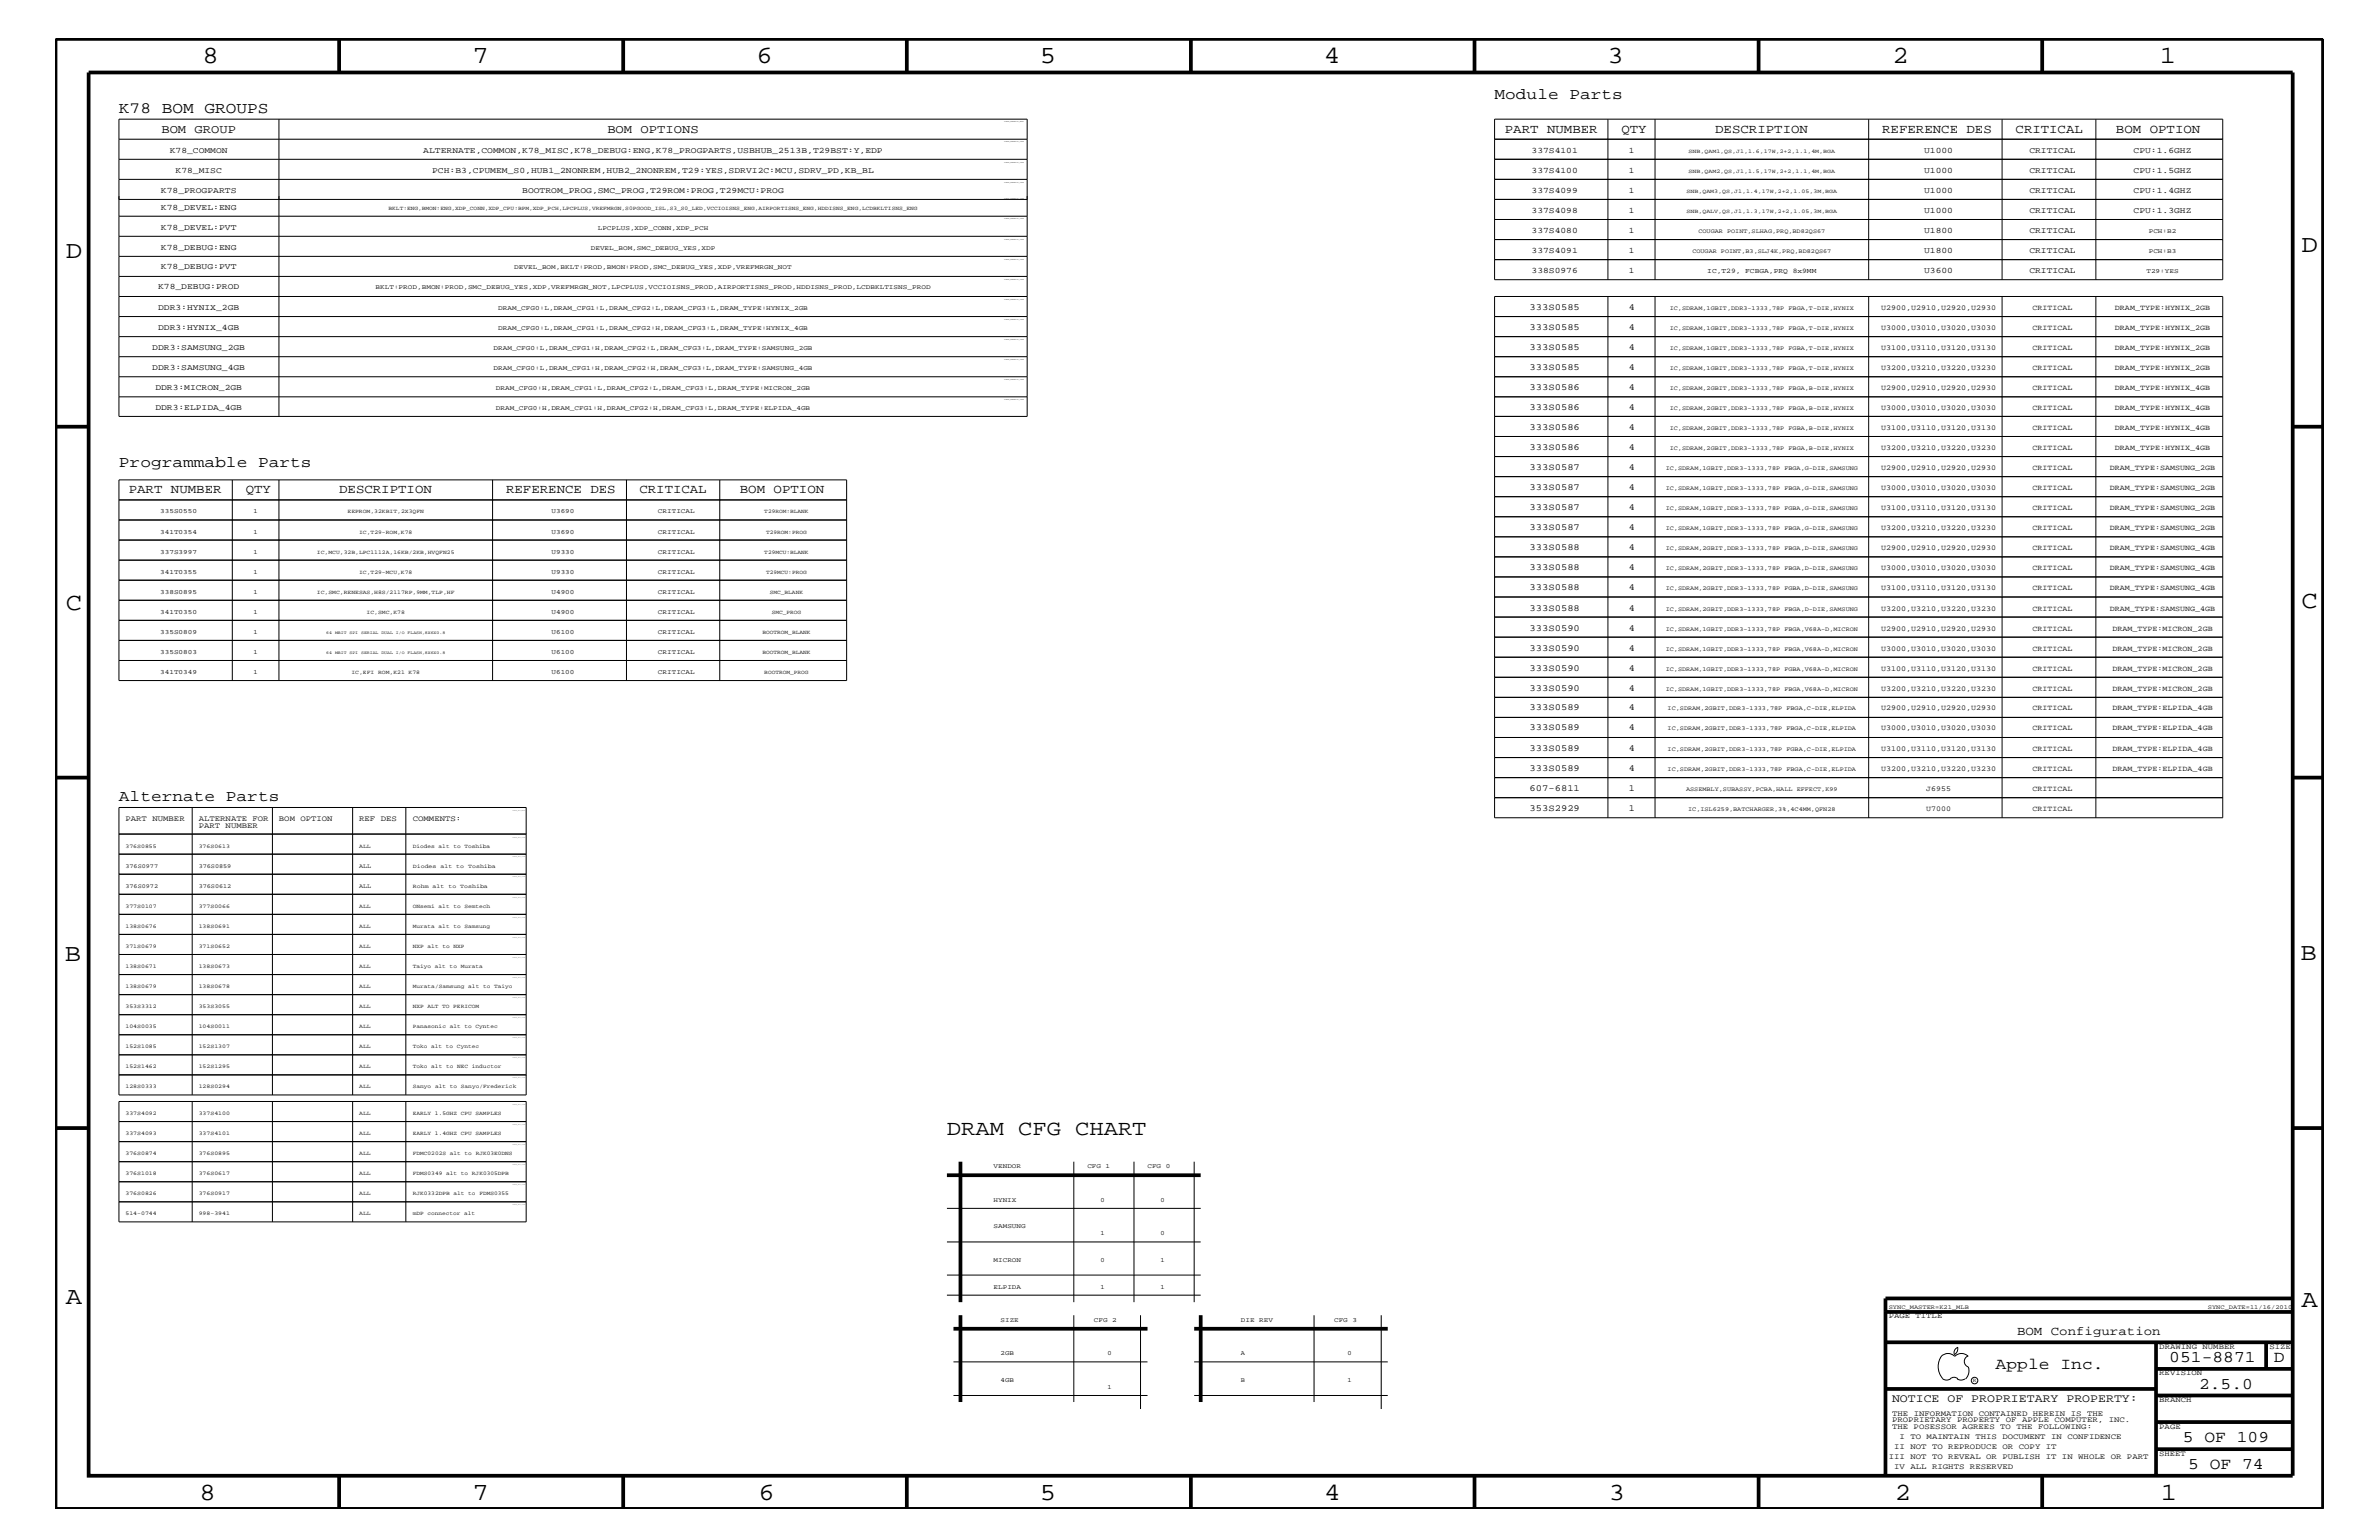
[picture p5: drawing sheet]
<svg xmlns="http://www.w3.org/2000/svg" width="432mm" height="279mm" viewBox="0 0 432 279" stroke-linecap="round" stroke-linejoin="round" font-family="sans-serif">
<defs><g id="words">
<g font-size="4.5">
<text x="36.7" y="11.5">8</text>
<text x="85.8" y="11.5">7</text>
<text x="137.3" y="11.5">6</text>
<text x="188.7" y="11.5">5</text>
<text x="240.3" y="11.5">4</text>
<text x="291.8" y="11.5">3</text>
<text x="343.5" y="11.5">2</text>
<text x="392" y="11.5">1</text>
<text x="11.9" y="46.8">D</text>
<text x="417.7" y="45.7">D</text>
<text x="11.9" y="110.6">C</text>
<text x="417.7" y="110.3">C</text>
<text x="11.8" y="174.3">B</text>
<text x="417.6" y="174.2">B</text>
<text x="11.9" y="236.7">A</text>
<text x="417.7" y="237.1">A</text>
<text x="36.2" y="272.1">8</text>
<text x="85.8" y="272.1">7</text>
<text x="137.7" y="272.1">6</text>
<text x="188.7" y="272.1">5</text>
<text x="240.4" y="272.1">4</text>
<text x="292" y="272.1">3</text>
<text x="343.9" y="272.1">2</text>
<text x="392.2" y="272.1">1</text>
</g>
<text font-size="3.9" x="171.9" y="205.9">DRAM CFG CHART</text>
<g font-size="3">
<text x="362.2" y="248.4">Apple Inc.</text>
<text x="393.7" y="247.1">051-8871</text>
<text x="399.2" y="252">2.5.0</text>
<text x="412.7" y="247.1">D</text>
<text x="396.2" y="261.6">5 OF 109</text>
<text x="397.2" y="266.6">5 OF 74</text>
</g>
<g font-size="2.9">
<text x="271.3" y="18">Module Parts</text>
<text x="21.6" y="20.4">K78 BOM GROUPS</text>
<text x="21.6" y="84.7">Programmable Parts</text>
<text x="21.6" y="145.3">Alternate Parts</text>
</g>
<g font-size="2.3">
<text x="273.1" y="24.1">PART NUMBER</text>
<text x="294.3" y="24.1">QTY</text>
<text x="311.3" y="24.1">DESCRIPTION</text>
<text x="341.6" y="24.1">REFERENCE DES</text>
<text x="365.8" y="24.1">CRITICAL</text>
<text x="384" y="24.1">BOM OPTION</text>
<text x="23.4" y="89.5">PART NUMBER</text>
<text x="44.6" y="89.5">QTY</text>
<text x="61.6" y="89.5">DESCRIPTION</text>
<text x="91.9" y="89.5">REFERENCE DES</text>
<text x="116.1" y="89.5">CRITICAL</text>
<text x="134.3" y="89.5">BOM OPTION</text>
<text x="366.1" y="242.3">BOM Configuration</text>
</g>
<g font-size="2.2">
<text x="29.3" y="24.1">BOM GROUP</text>
<text x="110.2" y="24.1">BOM OPTIONS</text>
</g>
<text font-size="2.1" x="343.4" y="254.4">NOTICE OF PROPRIETARY PROPERTY:</text>
<g font-size="1.7">
<text x="277.6" y="56.2">333S0585</text>
<text x="277.6" y="59.8">333S0585</text>
<text x="295.6" y="56.2">4</text>
<text x="295.6" y="59.8">4</text>
<text x="277.6" y="63.4">333S0585</text>
<text x="295.6" y="63.4">4</text>
<text x="277.6" y="70.7">333S0586</text>
<text x="277.6" y="67.1">333S0585</text>
<text x="295.6" y="70.7">4</text>
<text x="295.6" y="67.1">4</text>
<text x="277.6" y="74.4">333S0586</text>
<text x="295.6" y="74.4">4</text>
<text x="277.6" y="81.6">333S0586</text>
<text x="277.6" y="78">333S0586</text>
<text x="295.6" y="81.6">4</text>
<text x="295.6" y="78">4</text>
<text x="277.6" y="88.9">333S0587</text>
<text x="277.6" y="85.3">333S0587</text>
<text x="295.6" y="88.9">4</text>
<text x="295.6" y="85.3">4</text>
<text x="277.6" y="92.6">333S0587</text>
<text x="295.6" y="92.6">4</text>
<text x="277.6" y="99.9">333S0588</text>
<text x="277.6" y="96.2">333S0587</text>
<text x="295.6" y="99.9">4</text>
<text x="295.6" y="96.2">4</text>
<text x="277.6" y="107.1">333S0588</text>
<text x="277.6" y="103.5">333S0588</text>
<text x="295.6" y="107.1">4</text>
<text x="295.6" y="103.5">4</text>
<text x="277.6" y="110.8">333S0588</text>
<text x="295.6" y="110.8">4</text>
<text x="277.6" y="114.4">333S0590</text>
<text x="277.6" y="118.1">333S0590</text>
<text x="295.6" y="114.4">4</text>
<text x="295.6" y="118.1">4</text>
<text x="277.6" y="125.3">333S0590</text>
<text x="277.6" y="121.7">333S0590</text>
<text x="295.6" y="125.3">4</text>
<text x="295.6" y="121.7">4</text>
<text x="277.6" y="128.9">333S0589</text>
<text x="295.6" y="128.9">4</text>
<text x="277.6" y="136.2">333S0589</text>
<text x="277.6" y="132.5">333S0589</text>
<text x="295.6" y="136.2">4</text>
<text x="295.6" y="132.5">4</text>
<text x="277.6" y="139.8">333S0589</text>
<text x="277.6" y="143.5">607-6811</text>
<text x="295.6" y="139.8">4</text>
<text x="295.6" y="143.5">1</text>
<text x="277.6" y="147.1">353S2929</text>
<text x="295.6" y="147.1">1</text>
</g>
<g font-size="1.5">
<text x="30.8" y="27.7">K78_COMMON</text>
<text x="76.8" y="27.7">ALTERNATE,COMMON,K78_MISC,K78_DEBUG:ENG,K78_PROGPARTS,USBHUB_2513B,T29BST:Y,EDP</text>
<text x="278" y="27.7">337S4101</text>
<text x="295.7" y="27.7">1</text>
<text x="349.2" y="27.7">U1000</text>
<text x="368.3" y="27.7">CRITICAL</text>
<text x="387.3" y="27.7">CPU:1.6GHZ</text>
<text x="29.2" y="35">K78_PROGPARTS</text>
<text x="31.9" y="31.4">K78_MISC</text>
<text x="78.4" y="31.4">PCH:B3,CPUMEM_S0,HUB1_2NONREM,HUB2_2NONREM,T29:YES,SDRVI2C:MCU,SDRV_PD,KB_BL</text>
<text x="94.8" y="35">BOOTROM_PROG,SMC_PROG,T29ROM:PROG,T29MCU:PROG</text>
<text x="278" y="35">337S4099</text>
<text x="278" y="31.4">337S4100</text>
<text x="295.7" y="35">1</text>
<text x="295.7" y="31.4">1</text>
<text x="349.2" y="35">U1000</text>
<text x="349.2" y="31.4">U1000</text>
<text x="368.3" y="35">CRITICAL</text>
<text x="368.3" y="31.4">CRITICAL</text>
<text x="387.3" y="35">CPU:1.4GHZ</text>
<text x="387.3" y="31.4">CPU:1.5GHZ</text>
<text x="29.2" y="38">K78_DEVEL:ENG</text>
<text x="29.2" y="41.7">K78_DEVEL:PVT</text>
<text x="278" y="38.6">337S4098</text>
<text x="295.7" y="38.6">1</text>
<text x="349.2" y="38.6">U1000</text>
<text x="368.3" y="38.6">CRITICAL</text>
<text x="387.3" y="38.6">CPU:1.3GHZ</text>
<text x="29.2" y="45.3">K78_DEBUG:ENG</text>
<text x="278" y="45.9">337S4091</text>
<text x="278" y="42.3">337S4080</text>
<text x="295.7" y="45.9">1</text>
<text x="295.7" y="42.3">1</text>
<text x="349.2" y="45.9">U1800</text>
<text x="349.2" y="42.3">U1800</text>
<text x="368.3" y="45.9">CRITICAL</text>
<text x="368.3" y="42.3">CRITICAL</text>
<text x="28.7" y="52.5">K78_DEBUG:PROD</text>
<text x="29.2" y="48.9">K78_DEBUG:PVT</text>
<text x="278" y="49.6">338S0976</text>
<text x="295.7" y="49.6">1</text>
<text x="349.2" y="49.6">U3600</text>
<text x="368.3" y="49.6">CRITICAL</text>
<text x="28.7" y="56.2">DDR3:HYNIX_2GB</text>
<text x="28.7" y="59.8">DDR3:HYNIX_4GB</text>
<text x="27.6" y="63.4">DDR3:SAMSUNG_2GB</text>
<text x="27.6" y="67.1">DDR3:SAMSUNG_4GB</text>
<text x="28.2" y="70.7">DDR3:MICRON_2GB</text>
<text x="28.2" y="74.4">DDR3:ELPIDA_4GB</text>
</g>
<g font-size="1.4">
<text x="341.4" y="56.2">U2900,U2910,U2920,U2930</text>
<text x="341.4" y="59.8">U3000,U3010,U3020,U3030</text>
<text x="368.9" y="56.2">CRITICAL</text>
<text x="368.9" y="59.8">CRITICAL</text>
<text x="383.9" y="56.2">DRAM_TYPE:HYNIX_2GB</text>
<text x="383.9" y="59.8">DRAM_TYPE:HYNIX_2GB</text>
<text x="341.4" y="63.4">U3100,U3110,U3120,U3130</text>
<text x="368.9" y="63.4">CRITICAL</text>
<text x="383.9" y="63.4">DRAM_TYPE:HYNIX_2GB</text>
<text x="341.4" y="70.7">U2900,U2910,U2920,U2930</text>
<text x="341.4" y="67.1">U3200,U3210,U3220,U3230</text>
<text x="368.9" y="70.7">CRITICAL</text>
<text x="368.9" y="67.1">CRITICAL</text>
<text x="383.9" y="70.7">DRAM_TYPE:HYNIX_4GB</text>
<text x="383.9" y="67.1">DRAM_TYPE:HYNIX_2GB</text>
<text x="341.4" y="74.4">U3000,U3010,U3020,U3030</text>
<text x="368.9" y="74.4">CRITICAL</text>
<text x="383.9" y="74.4">DRAM_TYPE:HYNIX_4GB</text>
<text x="341.4" y="81.6">U3200,U3210,U3220,U3230</text>
<text x="341.4" y="78">U3100,U3110,U3120,U3130</text>
<text x="368.9" y="81.6">CRITICAL</text>
<text x="368.9" y="78">CRITICAL</text>
<text x="383.9" y="81.6">DRAM_TYPE:HYNIX_4GB</text>
<text x="383.9" y="78">DRAM_TYPE:HYNIX_4GB</text>
<text x="341.4" y="88.9">U3000,U3010,U3020,U3030</text>
<text x="341.4" y="85.3">U2900,U2910,U2920,U2930</text>
<text x="368.9" y="88.9">CRITICAL</text>
<text x="368.9" y="85.3">CRITICAL</text>
<text x="382.9" y="88.9">DRAM_TYPE:SAMSUNG_2GB</text>
<text x="382.9" y="85.3">DRAM_TYPE:SAMSUNG_2GB</text>
<text x="341.4" y="92.6">U3100,U3110,U3120,U3130</text>
<text x="368.9" y="92.6">CRITICAL</text>
<text x="382.9" y="92.6">DRAM_TYPE:SAMSUNG_2GB</text>
<text x="341.4" y="99.9">U2900,U2910,U2920,U2930</text>
<text x="341.4" y="96.2">U3200,U3210,U3220,U3230</text>
<text x="368.9" y="99.9">CRITICAL</text>
<text x="368.9" y="96.2">CRITICAL</text>
<text x="382.9" y="99.9">DRAM_TYPE:SAMSUNG_4GB</text>
<text x="382.9" y="96.2">DRAM_TYPE:SAMSUNG_2GB</text>
<text x="341.4" y="107.1">U3100,U3110,U3120,U3130</text>
<text x="341.4" y="103.5">U3000,U3010,U3020,U3030</text>
<text x="368.9" y="107.1">CRITICAL</text>
<text x="368.9" y="103.5">CRITICAL</text>
<text x="382.9" y="107.1">DRAM_TYPE:SAMSUNG_4GB</text>
<text x="382.9" y="103.5">DRAM_TYPE:SAMSUNG_4GB</text>
<text x="341.4" y="110.8">U3200,U3210,U3220,U3230</text>
<text x="368.9" y="110.8">CRITICAL</text>
<text x="382.9" y="110.8">DRAM_TYPE:SAMSUNG_4GB</text>
<text x="341.4" y="114.4">U2900,U2910,U2920,U2930</text>
<text x="341.4" y="118.1">U3000,U3010,U3020,U3030</text>
<text x="368.9" y="114.4">CRITICAL</text>
<text x="368.9" y="118.1">CRITICAL</text>
<text x="383.4" y="114.4">DRAM_TYPE:MICRON_2GB</text>
<text x="383.4" y="118.1">DRAM_TYPE:MICRON_2GB</text>
<text x="341.4" y="125.3">U3200,U3210,U3220,U3230</text>
<text x="341.4" y="121.7">U3100,U3110,U3120,U3130</text>
<text x="368.9" y="125.3">CRITICAL</text>
<text x="368.9" y="121.7">CRITICAL</text>
<text x="383.4" y="125.3">DRAM_TYPE:MICRON_2GB</text>
<text x="383.4" y="121.7">DRAM_TYPE:MICRON_2GB</text>
<text x="341.4" y="128.9">U2900,U2910,U2920,U2930</text>
<text x="368.9" y="128.9">CRITICAL</text>
<text x="383.4" y="128.9">DRAM_TYPE:ELPIDA_4GB</text>
<text x="341.4" y="136.2">U3100,U3110,U3120,U3130</text>
<text x="341.4" y="132.5">U3000,U3010,U3020,U3030</text>
<text x="368.9" y="136.2">CRITICAL</text>
<text x="368.9" y="132.5">CRITICAL</text>
<text x="383.4" y="136.2">DRAM_TYPE:ELPIDA_4GB</text>
<text x="383.4" y="132.5">DRAM_TYPE:ELPIDA_4GB</text>
<text x="341.4" y="139.8">U3200,U3210,U3220,U3230</text>
<text x="349.6" y="143.5">J6955</text>
<text x="368.9" y="139.8">CRITICAL</text>
<text x="368.9" y="143.5">CRITICAL</text>
<text x="383.4" y="139.8">DRAM_TYPE:ELPIDA_4GB</text>
<text x="22.8" y="149">PART NUMBER</text>
<text x="36.1" y="149">ALTERNATE FOR</text>
<text x="50.6" y="149">BOM OPTION</text>
<text x="65.2" y="149">REF DES</text>
<text x="74.9" y="149">COMMENTS:</text>
<text x="349.6" y="147.1">U7000</text>
<text x="368.9" y="147.1">CRITICAL</text>
<text x="36.1" y="150.1">PART NUMBER</text>
<text x="342.8" y="239.2">PAGE TITLE</text>
<text x="391.9" y="244.7">DRAWING NUMBER</text>
<text x="411.9" y="244.7">SIZE</text>
<text x="391.9" y="249.5">REVISION</text>
<text x="343.4" y="256.8">THE INFORMATION CONTAINED HEREIN IS THE</text>
<text x="391.9" y="254.4">BRANCH</text>
<text x="343.4" y="259.3">THE POSESSOR AGREES TO THE FOLLOWING:</text>
<text x="343.4" y="258">PROPRIETARY PROPERTY OF APPLE COMPUTER, INC.</text>
<text x="343.8" y="262.9">II NOT TO REPRODUCE OR COPY IT</text>
<text x="344.8" y="261.1">I TO MAINTAIN THIS DOCUMENT IN CONFIDENCE</text>
<text x="391.9" y="259.3">PAGE</text>
<text x="342.8" y="264.7">III NOT TO REVEAL OR PUBLISH IT IN WHOLE OR PART</text>
<text x="343.8" y="266.6">IV ALL RIGHTS RESERVED</text>
<text x="391.9" y="264.1">SHEET</text>
</g>
<text font-size="1.3" x="309.9" y="49.6">IC,T29, FCBGA,PRQ 8x9MM</text>
<g font-size="1.2">
<text x="108.5" y="41.7">LPCPLUS,XDP_CONN,XDP_PCH</text>
<text x="107.2" y="45.3">DEVEL_BOM,SMC_DEBUG_YES,XDP</text>
<text x="390" y="45.9">PCH:B3</text>
<text x="390" y="42.3">PCH:B2</text>
<text x="68.2" y="52.5">BKLT:PROD,BMON:PROD,SMC_DEBUG_YES,XDP,VREFMRGN_NOT,LPCPLUS,VCCIOISNS_PROD,AIRPORTISNS_PROD,HDDISNS_PROD,LCDBKLTISNS_PROD</text>
<text x="93.3" y="48.9">DEVEL_BOM,BKLT:PROD,BMON:PROD,SMC_DEBUG_YES,XDP,VREFMRGN_NOT</text>
<text x="389.6" y="49.6">T29:YES</text>
<text x="90.4" y="56.2">DRAM_CFG0:L,DRAM_CFG1:L,DRAM_CFG2:L,DRAM_CFG3:L,DRAM_TYPE:HYNIX_2GB</text>
<text x="90.4" y="59.8">DRAM_CFG0:L,DRAM_CFG1:L,DRAM_CFG2:H,DRAM_CFG3:L,DRAM_TYPE:HYNIX_4GB</text>
<text x="89.6" y="63.4">DRAM_CFG0:L,DRAM_CFG1:H,DRAM_CFG2:L,DRAM_CFG3:L,DRAM_TYPE:SAMSUNG_2GB</text>
<text x="89.6" y="67.1">DRAM_CFG0:L,DRAM_CFG1:H,DRAM_CFG2:H,DRAM_CFG3:L,DRAM_TYPE:SAMSUNG_4GB</text>
<text x="90" y="70.7">DRAM_CFG0:H,DRAM_CFG1:L,DRAM_CFG2:L,DRAM_CFG3:L,DRAM_TYPE:MICRON_2GB</text>
<text x="90" y="74.4">DRAM_CFG0:H,DRAM_CFG1:H,DRAM_CFG2:H,DRAM_CFG3:L,DRAM_TYPE:ELPIDA_4GB</text>
<text x="29.1" y="93.2">335S0550</text>
<text x="46" y="93.2">1</text>
<text x="100.1" y="93.2">U3690</text>
<text x="119.4" y="93.2">CRITICAL</text>
<text x="29.1" y="96.8">341T0354</text>
<text x="29.1" y="100.4">337S3997</text>
<text x="46" y="96.8">1</text>
<text x="46" y="100.4">1</text>
<text x="100.1" y="96.8">U3690</text>
<text x="100.1" y="100.4">U9330</text>
<text x="119.4" y="96.8">CRITICAL</text>
<text x="119.4" y="100.4">CRITICAL</text>
<text x="29.1" y="104.1">341T0355</text>
<text x="29.1" y="107.7">338S0895</text>
<text x="46" y="104.1">1</text>
<text x="46" y="107.7">1</text>
<text x="100.1" y="104.1">U9330</text>
<text x="100.1" y="107.7">U4900</text>
<text x="119.4" y="104.1">CRITICAL</text>
<text x="119.4" y="107.7">CRITICAL</text>
<text x="29.1" y="111.4">341T0350</text>
<text x="46" y="111.4">1</text>
<text x="100.1" y="111.4">U4900</text>
<text x="119.4" y="111.4">CRITICAL</text>
<text x="29.1" y="115">335S0809</text>
<text x="29.1" y="118.6">335S0803</text>
<text x="46" y="115">1</text>
<text x="46" y="118.6">1</text>
<text x="100.1" y="115">U6100</text>
<text x="100.1" y="118.6">U6100</text>
<text x="119.4" y="115">CRITICAL</text>
<text x="119.4" y="118.6">CRITICAL</text>
<text x="29.1" y="122.3">341T0349</text>
<text x="46" y="122.3">1</text>
<text x="100.1" y="122.3">U6100</text>
<text x="119.4" y="122.3">CRITICAL</text>
<text x="180.3" y="211.9">VENDOR</text>
<text x="197.4" y="211.9">CFG</text>
<text x="200.7" y="211.9">1</text>
<text x="208.3" y="211.9">CFG</text>
<text x="211.6" y="211.9">0</text>
<text x="180.3" y="218">HYNIX</text>
<text x="199.7" y="218">0</text>
<text x="210.7" y="218">0</text>
<text x="180.3" y="222.9">SAMSUNG</text>
<text x="199.7" y="224.1">1</text>
<text x="210.7" y="224.1">0</text>
<text x="180.3" y="229">MICRON</text>
<text x="180.3" y="233.8">ELPIDA</text>
<text x="199.7" y="233.8">1</text>
<text x="199.7" y="229">0</text>
<text x="210.7" y="229">1</text>
<text x="210.7" y="233.8">1</text>
<text x="181.6" y="239.9">SIZE</text>
<text x="198.5" y="239.9">CFG</text>
<text x="201.9" y="239.9">2</text>
<text x="225.2" y="239.9">DIE</text>
<text x="228.6" y="239.9">REV</text>
<text x="242.1" y="239.9">CFG</text>
<text x="245.5" y="239.9">3</text>
<text x="181.6" y="245.9">2GB</text>
<text x="201" y="245.9">0</text>
<text x="225.2" y="245.9">A</text>
<text x="244.6" y="245.9">0</text>
<text x="181.6" y="250.7">4GB</text>
<text x="201" y="252">1</text>
<text x="225.2" y="250.7">B</text>
<text x="244.6" y="250.7">1</text>
</g>
<g font-size="1.1">
<text x="307.2" y="45.9">COUGAR POINT,B3,SLJ4K,PRQ,BD82QS67</text>
<text x="308.3" y="42.3">COUGAR POINT,SLHAG,PRQ,BD82QS67</text>
<text x="303.1" y="56.2">IC,SDRAM,1GBIT,DDR3-1333,78P FBGA,T-DIE,HYNIX</text>
<text x="303.1" y="59.8">IC,SDRAM,1GBIT,DDR3-1333,78P FBGA,T-DIE,HYNIX</text>
<text x="303.1" y="63.4">IC,SDRAM,1GBIT,DDR3-1333,78P FGBA,T-DIE,HYNIX</text>
<text x="303.1" y="70.7">IC,SDRAM,2GBIT,DDR3-1333,78P FBGA,B-DIE,HYNIX</text>
<text x="303.1" y="67.1">IC,SDRAM,1GBIT,DDR3-1333,78P FBGA,T-DIE,HYNIX</text>
<text x="303.1" y="74.4">IC,SDRAM,2GBIT,DDR3-1333,78P FBGA,B-DIE,HYNIX</text>
<text x="303.1" y="81.6">IC,SDRAM,2GBIT,DDR3-1333,78P FBGA,B-DIE,HYNIX</text>
<text x="303.1" y="78">IC,SDRAM,2GBIT,DDR3-1333,78P FGBA,B-DIE,HYNIX</text>
<text x="302.3" y="88.9">IC,SDRAM,1GBIT,DDR3-1333,78P FBGA,G-DIE,SAMSUNG</text>
<text x="302.3" y="85.3">IC,SDRAM,1GBIT,DDR3-1333,78P FBGA,G-DIE,SAMSUNG</text>
<text x="302.3" y="92.6">IC,SDRAM,1GBIT,DDR3-1333,78P FGBA,G-DIE,SAMSUNG</text>
<text x="302.3" y="99.9">IC,SDRAM,2GBIT,DDR3-1333,78P FBGA,D-DIE,SAMSUNG</text>
<text x="302.3" y="96.2">IC,SDRAM,1GBIT,DDR3-1333,78P FBGA,G-DIE,SAMSUNG</text>
<text x="302.3" y="107.1">IC,SDRAM,2GBIT,DDR3-1333,78P FGBA,D-DIE,SAMSUNG</text>
<text x="302.3" y="103.5">IC,SDRAM,2GBIT,DDR3-1333,78P FBGA,D-DIE,SAMSUNG</text>
<text x="302.3" y="110.8">IC,SDRAM,2GBIT,DDR3-1333,78P FBGA,D-DIE,SAMSUNG</text>
<text x="302.3" y="114.4">IC,SDRAM,1GBIT,DDR3-1333,78P FBGA,V68A-D,MICRON</text>
<text x="302.3" y="118.1">IC,SDRAM,1GBIT,DDR3-1333,78P FBGA,V68A-D,MICRON</text>
<text x="302.3" y="125.3">IC,SDRAM,1GBIT,DDR3-1333,78P FBGA,V68A-D,MICRON</text>
<text x="302.3" y="121.7">IC,SDRAM,1GBIT,DDR3-1333,78P FGBA,V68A-D,MICRON</text>
<text x="302.7" y="128.9">IC,SDRAM,2GBIT,DDR3-1333,78P FBGA,C-DIE,ELPIDA</text>
<text x="302.7" y="136.2">IC,SDRAM,2GBIT,DDR3-1333,78P FGBA,C-DIE,ELPIDA</text>
<text x="302.7" y="132.5">IC,SDRAM,2GBIT,DDR3-1333,78P FBGA,C-DIE,ELPIDA</text>
<text x="302.7" y="139.8">IC,SDRAM,2GBIT,DDR3-1333,78P FBGA,C-DIE,ELPIDA</text>
<text x="306" y="143.5">ASSEMBLY,SUBASSY,PCBA,HALL EFFECT,K99</text>
<text x="306.4" y="147.1">IC,ISL6259,BATCHARGER,3%,4C4MM,QFN28</text>
<text x="22.8" y="161.1">376S0972</text>
<text x="22.8" y="157.4">376S0977</text>
<text x="36.1" y="161.1">376S0612</text>
<text x="36.1" y="157.4">376S0859</text>
<text x="65.2" y="161.1">ALL</text>
<text x="65.2" y="157.4">ALL</text>
<text x="342.8" y="237.4">SYNC_MASTER=K21_MLB</text>
<text x="400.7" y="237.4">SYNC_DATE=11/16/2010</text>
</g>
<g font-size="1">
<text x="306.5" y="27.7">SNB,QAM1,QS,J1,1.6,17W,2+2,1.1,4M,BGA</text>
<text x="306.1" y="35">SNB,QAM3,QS,J1,1.4,17W,2+2,1.05,3M,BGA</text>
<text x="306.5" y="31.4">SNB,QAM2,QS,J1,1.5,17W,2+2,1.1,4M,BGA</text>
<text x="70.5" y="38">BKLT:ENG,BMON:ENG,XDP_CONN,XDP_CPU:BPM,XDP_PCH,LPCPLUS,VREFMRGN,S0PGOOD_ISL,S3_S0_LED,VCCIOISNS_ENG,AIRPORTISNS_ENG,HDDISNS_ENG,LCDBKLTISNS_ENG</text>
<text x="306.1" y="38.6">SNB,QALV,QS,J1,1.3,17W,2+2,1.05,3M,BGA</text>
<text x="63.1" y="93.2">EEPROM,32KBIT,2X3QFN</text>
<text x="138.7" y="93.2">T29ROM:BLANK</text>
<text x="57.5" y="100.4">IC,MCU,32B,LPC1112A,16KB/2KB,HVQFN25</text>
<text x="65.2" y="96.8">IC,T29-ROM,K78</text>
<text x="138.7" y="100.4">T29MCU:BLANK</text>
<text x="139.1" y="96.8">T29ROM:PROG</text>
<text x="57.5" y="107.7">IC,SMC,RENESAS,H8S/2117RP,9MM,TLP,HF</text>
<text x="65.2" y="104.1">IC,T29-MCU,K78</text>
<text x="139.1" y="104.1">T29MCU:PROG</text>
<text x="139.7" y="107.7">SMC_BLANK</text>
<text x="66.5" y="111.4">IC,SMC,K78</text>
<text x="140.1" y="111.4">SMC_PROG</text>
<text x="138.4" y="115">BOOTROM_BLANK</text>
<text x="138.4" y="118.6">BOOTROM_BLANK</text>
<text x="63.8" y="122.3">IC,EFI ROM,K21 K78</text>
<text x="138.7" y="122.3">BOOTROM_PROG</text>
<text x="22.8" y="153.8">376S0855</text>
<text x="36.1" y="153.8">376S0613</text>
<text x="65.2" y="153.8">ALL</text>
<text x="74.9" y="153.8">Diodes alt to Toshiba</text>
<text x="74.9" y="161.1">Rohm</text>
<text x="74.9" y="157.4">Diodes</text>
<text x="78.5" y="161.1">alt</text>
<text x="80" y="157.4">alt</text>
<text x="81.4" y="161.1">to</text>
<text x="82.8" y="157.4">to</text>
<text x="83.5" y="161.1">Toshiba</text>
<text x="85" y="157.4">Toshiba</text>
<text x="22.8" y="164.7">377S0107</text>
<text x="36.1" y="164.7">377S0066</text>
<text x="65.2" y="164.7">ALL</text>
<text x="74.9" y="164.7">ONsemi alt to Semtech</text>
<text x="22.8" y="168.3">138S0676</text>
<text x="22.8" y="172">371S0679</text>
<text x="36.1" y="168.3">138S0691</text>
<text x="36.1" y="172">371S0652</text>
<text x="65.2" y="168.3">ALL</text>
<text x="65.2" y="172">ALL</text>
<text x="74.9" y="168.3">Murata alt to Samsung</text>
<text x="74.9" y="172">NXP alt to NXP</text>
<text x="22.8" y="175.6">138S0671</text>
<text x="22.8" y="179.3">138S0679</text>
<text x="36.1" y="179.3">138S0678</text>
<text x="36.1" y="175.6">138S0673</text>
<text x="65.2" y="175.6">ALL</text>
<text x="65.2" y="179.3">ALL</text>
<text x="74.9" y="175.6">Taiyo alt to Murata</text>
<text x="74.9" y="179.3">Murata/Samsung alt to Taiyo</text>
<text x="22.8" y="182.9">353S3312</text>
<text x="36.1" y="182.9">353S3055</text>
<text x="65.2" y="182.9">ALL</text>
<text x="74.9" y="182.9">NXP ALT TO PERICOM</text>
<text x="22.8" y="186.5">104S0035</text>
<text x="22.8" y="190.2">152S1085</text>
<text x="36.1" y="186.5">104S0011</text>
<text x="36.1" y="190.2">152S1307</text>
<text x="65.2" y="186.5">ALL</text>
<text x="65.2" y="190.2">ALL</text>
<text x="74.9" y="186.5">Panasonic alt to Cyntec</text>
<text x="74.9" y="190.2">Toko alt to Cyntec</text>
<text x="22.8" y="193.7">152S1462</text>
<text x="22.8" y="197.4">128S0333</text>
<text x="36.1" y="193.7">152S1295</text>
<text x="36.1" y="197.4">128S0294</text>
<text x="65.2" y="193.7">ALL</text>
<text x="65.2" y="197.4">ALL</text>
<text x="74.9" y="193.7">Toko alt to NEC inductor</text>
<text x="74.9" y="197.4">Sanyo alt to Sanyo/Frederick</text>
<text x="22.8" y="202.3">337S4092</text>
<text x="36.1" y="202.3">337S4100</text>
<text x="65.2" y="202.3">ALL</text>
<text x="74.9" y="202.3">EARLY 1.5GHZ CPU SAMPLES</text>
<text x="22.8" y="205.9">337S4093</text>
<text x="22.8" y="209.6">376S0874</text>
<text x="36.1" y="205.9">337S4101</text>
<text x="36.1" y="209.6">376S0895</text>
<text x="65.2" y="205.9">ALL</text>
<text x="65.2" y="209.6">ALL</text>
<text x="74.9" y="205.9">EARLY 1.4GHZ CPU SAMPLES</text>
<text x="74.9" y="209.6">FDMC0202S alt to RJK03E0DNS</text>
<text x="22.8" y="213.2">376S1018</text>
<text x="36.1" y="213.2">376S0617</text>
<text x="65.2" y="213.2">ALL</text>
<text x="74.9" y="213.2">FDMS0349 alt to RJK0305DPB</text>
<text x="22.8" y="216.9">376S0826</text>
<text x="22.8" y="220.4">514-0744</text>
<text x="36.1" y="216.9">376S0917</text>
<text x="36.1" y="220.4">998-3941</text>
<text x="65.2" y="216.9">ALL</text>
<text x="65.2" y="220.4">ALL</text>
<text x="74.9" y="216.9">RJK0332DPB alt to FDMS0355</text>
<text x="74.9" y="220.4">mDP connector alt</text>
<text x="358.1" y="250.7">R</text>
</g>
<g font-size=".8">
<text x="59.2" y="115">64 MBIT SPI SERIAL DUAL I/O FLASH,8X6X0.8</text>
<text x="59.2" y="118.6">64 MBIT SPI SERIAL DUAL I/O FLASH,8X6X0.8</text>
</g>
<g font-size=".3">
<text x="182.3" y="22.2">TABLE_BOMGROUP_HEAD</text>
<text x="182.3" y="29.5">TABLE_BOMGROUP_ITEM</text>
<text x="182.3" y="25.9">TABLE_BOMGROUP_ITEM</text>
<text x="182.3" y="33.1">TABLE_BOMGROUP_ITEM</text>
<text x="182.3" y="36.2">TABLE_BOMGROUP_ITEM</text>
<text x="182.3" y="39.8">TABLE_BOMGROUP_ITEM</text>
<text x="182.3" y="43.5">TABLE_BOMGROUP_ITEM</text>
<text x="182.3" y="47.1">TABLE_BOMGROUP_ITEM</text>
<text x="182.3" y="50.7">TABLE_BOMGROUP_ITEM</text>
<text x="182.3" y="54.4">TABLE_BOMGROUP_ITEM</text>
<text x="182.3" y="58">TABLE_BOMGROUP_ITEM</text>
<text x="182.3" y="61.7">TABLE_BOMGROUP_ITEM</text>
<text x="182.3" y="65.3">TABLE_BOMGROUP_ITEM</text>
<text x="182.3" y="68.9">TABLE_BOMGROUP_ITEM</text>
<text x="182.3" y="72.6">TABLE_BOMGROUP_ITEM</text>
</g>
</g></defs>
<g fill="none" stroke="#000" stroke-width=".18">
<path d="M21.6 21.6h164.8v54h-164.8zM21.6 36.2h164.8M21.6 39.2h164.8M21.6 25.3h164.8M21.6 32.5h164.8M21.6 28.9h164.8M50.6 21.6v54M271.3 36.2h132.1M271.3 21.6h132.1v29.1h-132.1zM271.3 25.3h132.1M271.3 32.5h132.1M271.3 39.8h132.1"/>
<path d="M271.3 28.9h132.1M291.8 21.6v29.1M300.4 21.6v29.1M339.2 21.6v29.1M363.4 21.6v29.1M380.4 21.6v29.1M21.6 42.9h164.8M21.6 46.5h164.8M21.6 50.2h164.8M21.6 53.8h164.8M21.6 57.4h164.8M271.3 53.8h132.1v94.6h-132.1z"/>
<path d="M271.3 57.4h132.1M271.3 43.5h132.1M271.3 47.1h132.1M291.8 53.8v94.6M300.4 53.8v94.6M339.2 53.8v94.6M363.4 53.8v94.6M380.4 53.8v94.6M21.6 64.7h164.8M21.6 68.4h164.8M21.6 61.1h164.8M21.6 72h164.8"/>
<path d="M271.3 64.7h132.1M271.3 75.6h132.1M271.3 68.4h132.1M271.3 61.1h132.1M271.3 72h132.1M271.3 79.2h132.1M21.6 87.1h132.1v36.4h-132.1zM21.6 90.7h132.1M21.6 94.3h132.1M21.6 98h132.1M42.2 87.1v36.4M50.6 87.1v36.4"/>
<path d="M89.4 87.1v36.4M113.7 87.1v36.4M130.6 87.1v36.4M271.3 82.8h132.1M271.3 97.4h132.1M271.3 93.8h132.1M271.3 90.1h132.1M271.3 86.5h132.1M21.6 101.6h132.1M21.6 105.3h132.1M21.6 108.9h132.1M21.6 119.8h132.1"/>
<path d="M21.6 112.6h132.1M21.6 116.2h132.1M271.3 112h132.1M271.3 115.6h132.1M271.3 119.2h132.1M271.3 104.7h132.1M271.3 108.3h132.1M271.3 101h132.1M271.3 122.9h132.1M271.3 126.5h132.1M271.3 130.2h132.1M271.3 137.4h132.1"/>
<path d="M271.3 133.8h132.1M21.6 146.5h73.9v52.2h-73.9zM21.6 158.6h73.9M21.6 151.3h73.9M21.6 155h73.9M34.9 146.5v52.2M49.4 146.5v52.2M64 146.5v52.2M73.7 146.5v52.2M271.3 141.1h132.1M271.3 144.7h132.1M21.6 162.2h73.9"/>
<path d="M21.6 169.5h73.9M21.6 165.9h73.9M21.6 176.8h73.9M21.6 173.2h73.9M21.6 199.8h73.9v21.9h-73.9zM21.6 187.7h73.9M21.6 184.1h73.9M21.6 195h73.9M21.6 191.4h73.9M21.6 180.5h73.9M34.9 199.8v21.9M49.4 199.8v21.9"/>
<path d="M64 199.8v21.9M73.7 199.8v21.9M21.6 214.4h73.9M21.6 210.8h73.9M21.6 207.1h73.9M21.6 203.5h73.9M21.6 218h73.9M171.9 219.2h46M194.9 210.8v25.4M205.8 210.8v25.4M216.7 210.8v25.4M171.9 235h46"/>
<path d="M171.9 231.3h46M171.9 225.3h46M194.9 238.6v15.8M207 238.6v17M238.5 238.6v15.8M250.7 238.6v17M173.1 253.2h35.2M173.1 247.1h35.2M216.7 253.2h35.2M216.7 247.1h35.2M352.3 246.1a1.69 1.69 0 0 1 2.5 0 1.72 1.72 0 0 1 2.4 0M352.4 246a3.2 3.2 0 0 0 .4 4.3l.8 .1 .4-.2"/>
<path d="M354 250.2l.7-.3 .7 .3M355.2 250.2l.7 .2 .7-.2M355.3 244.4v.3a1.18 1.18 0 0 1-.6 1.1M355.4 244.4a.99 .99 0 0 0-.6 1.4M357.2 246a1.04 1.04 0 0 0-.7 1 1.04 1.04 0 0 0 .7 1M357.3 248l.1 .7a2.11 2.11 0 0 1-.6 1.5"/>
<circle cx="358.4" cy="250.5" r=".59"/>
</g>
<g fill="none" stroke="#000" stroke-width=".68" stroke-linecap="butt">
<path d="M10.1 7.1h411.5v266.7h-411.5zM16.1 13.2h400v254.5h-400zM61.6 7.1v6.1M113.1 7.1v6.1M164.6 7.1v6.1M216.2 7.1v6.1M267.6 7.1v6.1M319.2 7.1v6.1M370.7 7.1v6.1M10.1 77.4h6M416.1 77.4h5.5M10.1 141.1h6"/>
<path d="M416.1 141.1h5.5M10.1 204.7h6M171.9 213.2h46M174.3 210.8v25.4M416.1 204.7h5.5M174.3 238.6v15.8M217.9 238.6v15.8M342.2 238h73.9M416.1 235.6h-73.9v32.1M173.1 241.1h35.2M216.7 241.1h35.2M342.2 243.5h73.9"/>
<path d="M342.2 252h49.1M391.3 243.5v24.2M391.3 258h24.8M391.3 253.2h24.8M391.3 248.4h24.8M411.3 243.5v4.9M61.6 267.7v6.1M113.1 267.7v6.1M164.6 267.7v6.1M216.2 268v5.8M267.6 267.7v6.1M319.2 267.7v6.1"/>
<path d="M370.7 267.7v6.1M391.3 262.9h24.8"/>
</g>
<use href="#words"/>
</svg>
